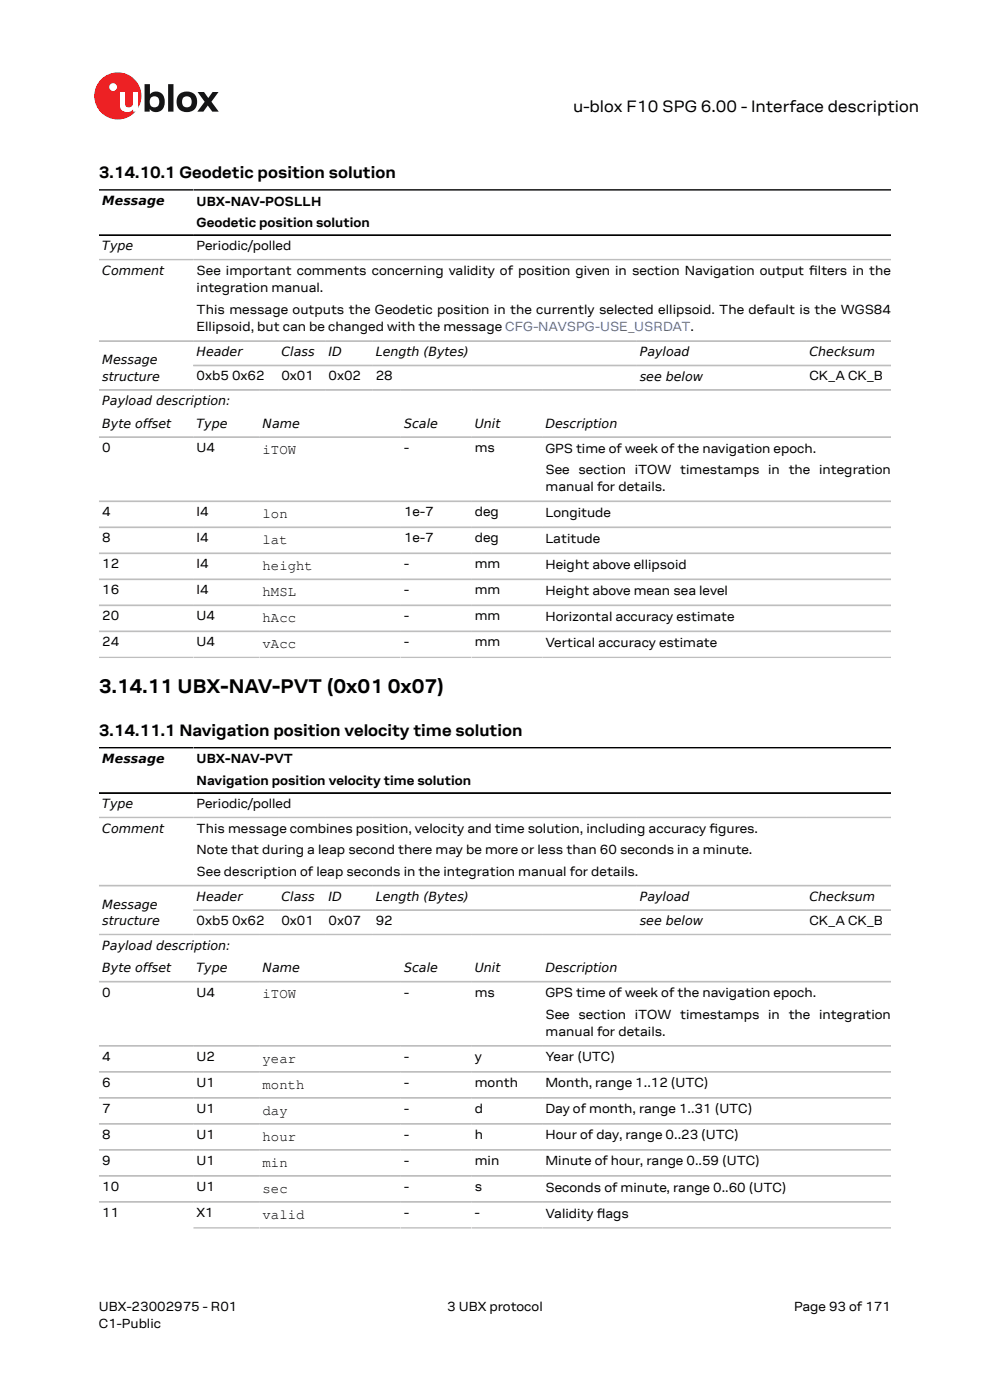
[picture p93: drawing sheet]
<svg xmlns="http://www.w3.org/2000/svg" width="210mm" height="297mm" viewBox="0 0 210 297" stroke-linecap="round" stroke-linejoin="round" font-family="sans-serif">
<defs><g id="words">
<g font-size="4.2">
<text x="21" y="147.1">3.14.11 UBX-NAV-PVT (0x01</text>
<text x="82.2" y="147.1">0x07)</text>
</g>
<g font-size="3.5">
<text x="121.6" y="23.7">u-blox F10 SPG 6.00 - Interface description</text>
<text x="21" y="37.9">3.14.10.1 Geodetic position solution</text>
<text x="21" y="156.2">3.14.11.1 Navigation position velocity time solution</text>
</g>
<g font-size="3">
<text x="55.7" y="96.3">iTOW</text>
<text x="55.7" y="109.9">lon</text>
<text x="55.7" y="115.4">lat</text>
<text x="55.7" y="120.9">height</text>
<text x="55.7" y="126.4">hMSL</text>
<text x="55.7" y="132">hAcc</text>
<text x="55.7" y="137.5">vAcc</text>
<text x="55.7" y="211.8">iTOW</text>
<text x="55.7" y="225.4">year</text>
<text x="55.7" y="230.9">month</text>
<text x="55.7" y="236.4">day</text>
<text x="55.7" y="242">hour</text>
<text x="55.7" y="247.5">min</text>
<text x="55.7" y="253">sec</text>
<text x="55.7" y="258.5">valid</text>
</g>
<g font-size="2.8">
<text x="41.7" y="43.6">UBX-NAV-POSLLH</text>
<text x="41.7" y="48.1">Geodetic position solution</text>
<text x="41.7" y="53.1">Periodic/polled</text>
<text x="41.7" y="58.4">See important comments concerning validity of position given in section Navigation output flters in the</text>
<text x="171.7" y="58.4">i</text>
<text x="41.7" y="62">integration manual.</text>
<text x="41.7" y="66.6">This message outputs the Geodetic position in the currently selected ellipsoid. The default is the WGS84</text>
<text x="41.7" y="70.2">Ellipsoid, but can be changed with the message CFG-NAVSPG-USE_USRDAT.</text>
<text x="41.7" y="80.7">0xb5 0x62</text>
<text x="59.7" y="80.7">0x01</text>
<text x="69.7" y="80.7">0x02</text>
<text x="79.7" y="80.7">28</text>
<text x="171.7" y="80.7">CK_A CK_B</text>
<text x="21.7" y="95.9">0</text>
<text x="41.7" y="95.9">U4</text>
<text x="85.7" y="95.9">-</text>
<text x="100.7" y="95.9">ms</text>
<text x="115.7" y="96">GPS time of week of the navigation epoch.</text>
<text x="115.7" y="100.6">See section iTOW timestamps in the integration</text>
<text x="115.7" y="104.2">manual for details.</text>
<text x="21.7" y="109.5">4</text>
<text x="41.7" y="109.5">I4</text>
<text x="85.7" y="109.5">1e-7</text>
<text x="100.7" y="109.5">deg</text>
<text x="115.7" y="109.7">Longitude</text>
<text x="21.7" y="115">8</text>
<text x="41.7" y="115">I4</text>
<text x="85.7" y="115">1e-7</text>
<text x="100.7" y="115">deg</text>
<text x="115.7" y="115.2">Latitude</text>
<text x="21.7" y="120.5">12</text>
<text x="41.7" y="120.5">I4</text>
<text x="85.7" y="120.5">-</text>
<text x="100.7" y="120.5">mm</text>
<text x="115.7" y="120.7">Height above ellipsoid</text>
<text x="21.7" y="126.1">16</text>
<text x="21.7" y="131.6">20</text>
<text x="41.7" y="126.1">I4</text>
<text x="41.7" y="131.6">U4</text>
<text x="85.7" y="126.1">-</text>
<text x="85.7" y="131.6">-</text>
<text x="100.7" y="126.1">mm</text>
<text x="100.7" y="131.6">mm</text>
<text x="115.7" y="126.2">Height above mean sea level</text>
<text x="115.7" y="131.7">Horizontal accuracy estimate</text>
<text x="21.7" y="137.1">24</text>
<text x="41.7" y="137.1">U4</text>
<text x="85.7" y="137.1">-</text>
<text x="100.7" y="137.1">mm</text>
<text x="115.7" y="137.2">Vertical accuracy estimate</text>
<text x="41.7" y="162">UBX-NAV-PVT</text>
<text x="41.7" y="166.5">Navigation position velocity time solution</text>
<text x="41.7" y="171.4">Periodic/polled</text>
<text x="41.7" y="176.7">This message combines position, velocity and time solution, including accuracy fgures.</text>
<text x="150.5" y="176.7">i</text>
<text x="41.7" y="181.2">Note that during a leap second there may be more or less than 60 seconds in a minute.</text>
<text x="41.7" y="185.8">See description of leap seconds in the integration manual for details.</text>
<text x="41.7" y="196.2">0xb5 0x62</text>
<text x="59.7" y="196.2">0x01</text>
<text x="69.7" y="196.2">0x07</text>
<text x="79.7" y="196.2">92</text>
<text x="171.7" y="196.2">CK_A CK_B</text>
<text x="21.7" y="211.4">0</text>
<text x="41.7" y="211.4">U4</text>
<text x="85.7" y="211.4">-</text>
<text x="100.7" y="211.4">ms</text>
<text x="115.7" y="211.6">GPS time of week of the navigation epoch.</text>
<text x="115.7" y="216.1">See section iTOW timestamps in the integration</text>
<text x="115.7" y="219.7">manual for details.</text>
<text x="21.7" y="225">4</text>
<text x="41.7" y="225">U2</text>
<text x="85.7" y="225">-</text>
<text x="100.7" y="225">y</text>
<text x="115.7" y="225.2">Year (UTC)</text>
<text x="21.7" y="230.6">6</text>
<text x="41.7" y="230.6">U1</text>
<text x="85.7" y="230.6">-</text>
<text x="100.7" y="230.6">month</text>
<text x="115.7" y="230.7">Month, range 1..12 (UTC)</text>
<text x="21.7" y="236.1">7</text>
<text x="41.7" y="236.1">U1</text>
<text x="85.7" y="236.1">-</text>
<text x="100.7" y="236.1">d</text>
<text x="115.7" y="236.2">Day of month, range 1..31 (UTC)</text>
<text x="21.7" y="241.6">8</text>
<text x="41.7" y="241.6">U1</text>
<text x="85.7" y="241.6">-</text>
<text x="100.7" y="241.6">h</text>
<text x="115.7" y="241.7">Hour of day, range 0..23 (UTC)</text>
<text x="21.7" y="247.1">9</text>
<text x="41.7" y="247.1">U1</text>
<text x="85.7" y="247.1">-</text>
<text x="100.7" y="247.1">min</text>
<text x="115.7" y="247.3">Minute of hour, range 0..59 (UTC)</text>
<text x="21.7" y="252.6">10</text>
<text x="41.7" y="252.6">U1</text>
<text x="85.7" y="252.6">-</text>
<text x="100.7" y="252.6">s</text>
<text x="115.7" y="252.8">Seconds of minute, range 0..60 (UTC)</text>
<text x="21.7" y="258.1">11</text>
<text x="41.7" y="258.1">X1</text>
<text x="85.7" y="258.1">-</text>
<text x="100.7" y="258.1">-</text>
<text x="115.7" y="258.3">Validity fags</text>
<text x="126.6" y="258.3">l</text>
<text x="21" y="278">UBX-23002975 - R01</text>
<text x="21" y="281.8">C1-Public</text>
<text x="94.9" y="278">3 UBX protocol</text>
<text x="168.4" y="278">Page 93 of 171</text>
</g>
<g font-size="2.7">
<text x="21.7" y="43.5">Message</text>
<text x="21.7" y="53.1">Type</text>
<text x="21.7" y="58.3">Comment</text>
<text x="21.7" y="77.3">Message</text>
<text x="41.7" y="75.6">Header</text>
<text x="59.7" y="75.6">Class</text>
<text x="69.7" y="75.6">ID</text>
<text x="79.7" y="75.6">Length (Bytes)</text>
<text x="135.7" y="75.6">Payload</text>
<text x="171.7" y="75.6">Checksum</text>
<text x="21.7" y="80.7">structure</text>
<text x="135.7" y="80.7">see below</text>
<text x="21.7" y="85.9">Payload description:</text>
<text x="21.7" y="90.7">Byte offset</text>
<text x="41.7" y="90.7">Type</text>
<text x="55.7" y="90.7">Name</text>
<text x="85.7" y="90.7">Scale</text>
<text x="100.7" y="90.7">Unit</text>
<text x="115.7" y="90.7">Description</text>
<text x="21.7" y="161.8">Message</text>
<text x="21.7" y="171.4">Type</text>
<text x="21.7" y="176.6">Comment</text>
<text x="41.7" y="191.1">Header</text>
<text x="59.7" y="191.1">Class</text>
<text x="69.7" y="191.1">ID</text>
<text x="79.7" y="191.1">Length (Bytes)</text>
<text x="135.7" y="191.1">Payload</text>
<text x="171.7" y="191.1">Checksum</text>
<text x="21.7" y="192.8">Message</text>
<text x="21.7" y="196.3">structure</text>
<text x="135.7" y="196.3">see below</text>
<text x="21.7" y="201.4">Payload description:</text>
<text x="21.7" y="206.3">Byte offset</text>
<text x="41.7" y="206.3">Type</text>
<text x="55.7" y="206.3">Name</text>
<text x="85.7" y="206.3">Scale</text>
<text x="100.7" y="206.3">Unit</text>
<text x="115.7" y="206.3">Description</text>
</g>
</g></defs>
<circle cx="25" cy="20.4" r="5" fill="#ed2023"/>
<circle cx="24" cy="18.5" r=".83" fill="#fff"/>
<g fill="#151516">
<path d="M35.7 17.9h1.1v5.8h-1.1z"/>
<path d="M41.9 19.5h1.4l.9 1.3 .9-1.3h1.3l-1.6 2.1 1.6 2.1h-1.4l-.9-1.3-1 1.3h-1.2l1.5-2.1z"/>
<path d="M32 20.7a1.17 1.17 0 0 0-.1 1.5 1.17 1.17 0 0 0 1.4 .4 1.16 1.16 0 0 0 .4-1.6 1.16 1.16 0 0 0-1.7-.3zM30.7 17.9h1.1v2.1a1.82 1.82 0 0 1 2.2-.4 1.82 1.82 0 0 1 .9 2 1.83 1.83 0 0 1-1 2 1.83 1.83 0 0 1-2.1-.5v.6h-1.1z"/>
<path d="M38.9 20.7a1.18 1.18 0 0 0-.2 1.5 1.18 1.18 0 0 0 1.5 .4 1.18 1.18 0 0 0 .4-1.5 1.18 1.18 0 0 0-1.5-.5zM37.4 21.6a2.25 2.25 0 0 1 4.5 0 2.25 2.25 0 0 1-4.5 0z"/>
</g>
<path d="M25.4 19.5h1.1v2.5a.84 .84 0 0 0 1 .8 .84 .84 0 0 0 .7-1v-2.3h1.1v4.2h-1.1v-.5a1.59 1.59 0 0 1-1.8 .5 1.59 1.59 0 0 1-1-1.5z" fill="#fff"/>
<path d="M21 40.3h168M21 49.9h168M21 158.6h168M21 168.2h168" fill="none" stroke="#000" stroke-width=".35"/>
<g fill="none" stroke="#bebebe" stroke-width=".35">
<path d="M21 55.1h168M21 72.4h168M41 77.5h148M21 82.7h168M21 92.7h168M21 106.3h168M21 111.9h168M21 117.4h168M21 122.9h168M21 128.4h168M21 133.9h168M21 139.5h168"/>
<path d="M21 173.4h168M21 187.9h168M21 198.2h168M41 193.1h148M21 208.3h168M21 221.9h168M21 227.4h168M21 232.9h168M21 238.4h168M21 243.9h168M21 249.5h168M21 255h168"/>
<path d="M41 260.5h148"/>
</g>
<use href="#words"/>
</svg>
